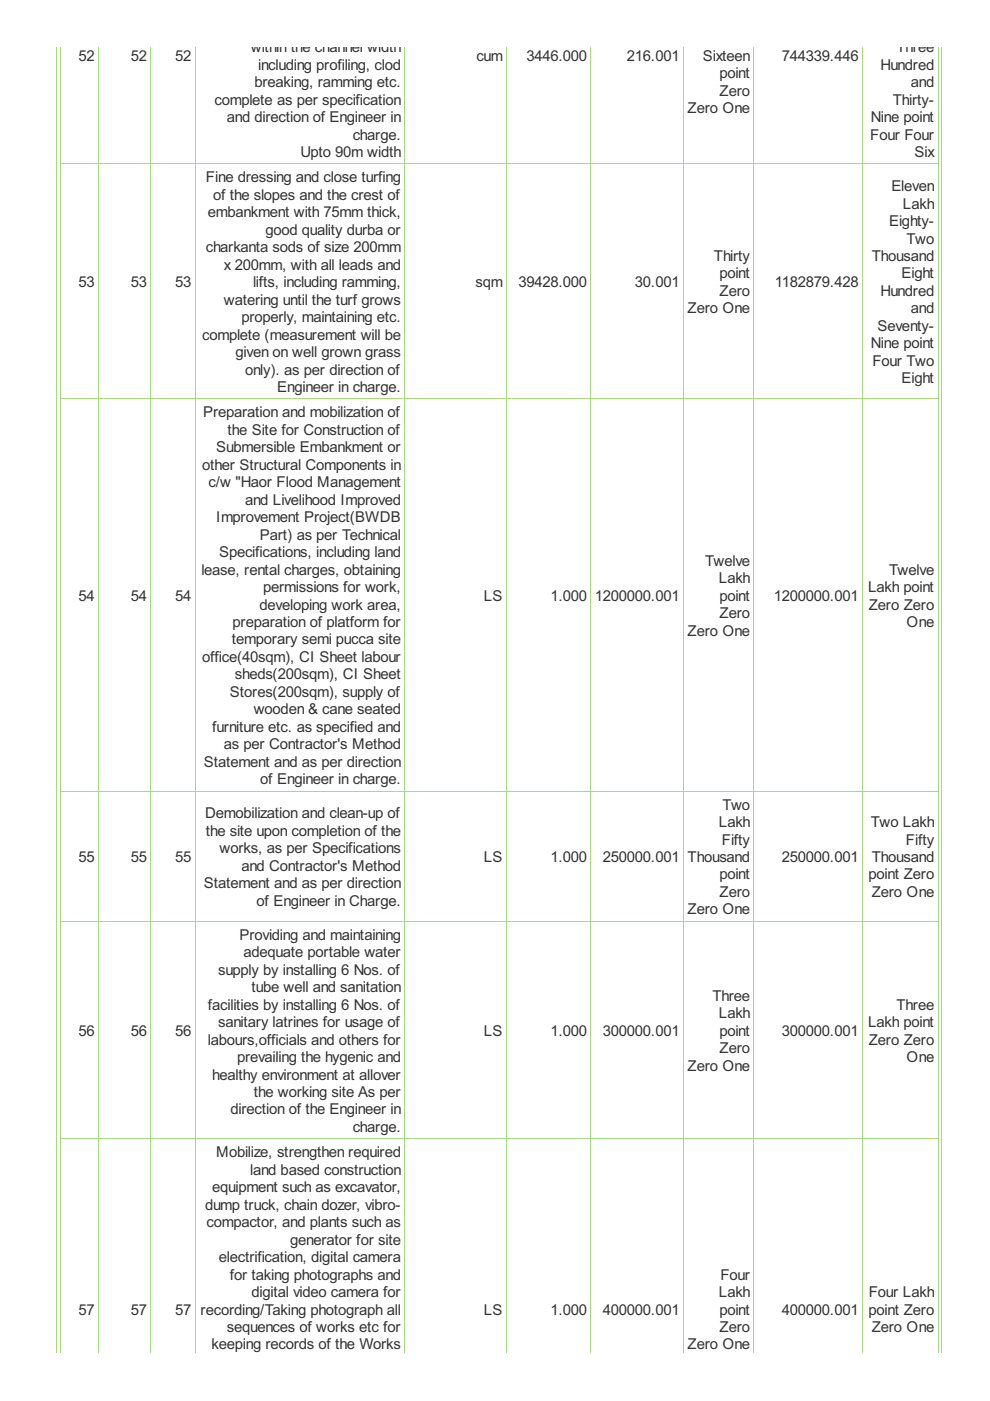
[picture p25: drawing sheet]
<svg xmlns="http://www.w3.org/2000/svg" width="210mm" height="297mm" viewBox="0 0 210 297" stroke-linecap="round" stroke-linejoin="round" font-family="sans-serif">
<defs><g id="words">
<g font-size="3.5" fill="#333">
<text x="53.2" y="11.1">within the channel width</text>
<text x="190.1" y="11.1">Three</text>
<text x="16.6" y="12.9">52</text>
<text x="27.7" y="12.9">52</text>
<text x="37.1" y="12.9">52</text>
<text x="54.7" y="14.8">including profiling, clod</text>
<text x="101" y="12.9">cum</text>
<text x="111.6" y="12.9">3446.000</text>
<text x="132.9" y="12.9">216.001</text>
<text x="149" y="12.9">Sixteen</text>
<text x="152.5" y="16.6">point</text>
<text x="165.8" y="12.9">744339.446</text>
<text x="186.7" y="14.8">Hundred</text>
<text x="45.5" y="22.2">complete as per specification</text>
<text x="54" y="18.5">breaking, ramming etc.</text>
<text x="152.6" y="20.3">Zero</text>
<text x="189.3" y="22.2">Thirty-</text>
<text x="193.1" y="18.5">and</text>
<text x="48.1" y="25.9">and direction of Engineer in</text>
<text x="74.8" y="29.6">charge.</text>
<text x="145.8" y="24">Zero One</text>
<text x="184.5" y="29.6">Four Four</text>
<text x="184.7" y="25.9">Nine point</text>
<text x="63.7" y="33.3">Upto 90m width</text>
<text x="193.9" y="33.3">Six</text>
<text x="43.7" y="38.7">Fine dressing and close turfing</text>
<text x="189" y="40.5">Eleven</text>
<text x="44.1" y="46.1">embankment with 75mm thick,</text>
<text x="45.2" y="42.4">of the slopes and the crest of</text>
<text x="188.5" y="47.9">Eighty-</text>
<text x="191.5" y="44.2">Lakh</text>
<text x="43.6" y="53.5">charkanta sods of size 200mm</text>
<text x="56.3" y="49.8">good quality durba or</text>
<text x="192.2" y="51.6">Two</text>
<text x="47.5" y="57.2">x 200mm, with all leads and</text>
<text x="151.3" y="55.3">Thirty</text>
<text x="152.5" y="59">point</text>
<text x="184.8" y="55.3">Thousand</text>
<text x="191.1" y="59">Eight</text>
<text x="16.6" y="60.9">53</text>
<text x="27.7" y="60.9">53</text>
<text x="37.1" y="60.9">53</text>
<text x="47.5" y="64.6">watering until the turf grows</text>
<text x="53.6" y="60.9">lifts, including ramming,</text>
<text x="100.8" y="60.9">sqm</text>
<text x="110" y="60.9">39428.000</text>
<text x="134.6" y="60.9">30.001</text>
<text x="152.6" y="62.7">Zero</text>
<text x="164.2" y="60.9">1182879.428</text>
<text x="186.7" y="62.7">Hundred</text>
<text x="51.2" y="68.3">properly, maintaining etc.</text>
<text x="145.8" y="66.4">Zero One</text>
<text x="186.1" y="70.2">Seventy-</text>
<text x="193.1" y="66.4">and</text>
<text x="42.8" y="72">complete (measurement will be</text>
<text x="49.9" y="75.7">given on well grown grass</text>
<text x="184.7" y="73.9">Nine point</text>
<text x="185" y="77.6">Four Two</text>
<text x="51.9" y="79.4">only). as per direction of</text>
<text x="58.8" y="83.1">Engineer in charge.</text>
<text x="191.1" y="81.3">Eight</text>
<text x="43.1" y="88.5">Preparation and mobilization of</text>
<text x="45.8" y="95.9">Submersible Embankment or</text>
<text x="48.2" y="92.2">the Site for Construction of</text>
<text x="42.8" y="99.6">other Structural Components in</text>
<text x="44.2" y="103.3">c/w &quot;Haor Flood Management</text>
<text x="51.9" y="107">and Livelihood Improved</text>
<text x="45.8" y="110.7">Improvement Project(BWDB</text>
<text x="46.4" y="118.1">Specifications, including land</text>
<text x="55.1" y="114.4">Part) as per Technical</text>
<text x="149.5" y="120">Twelve</text>
<text x="42.7" y="121.8">lease, rental charges, obtaining</text>
<text x="55.8" y="125.5">permissions for work,</text>
<text x="152.4" y="123.7">Lakh</text>
<text x="184" y="125.5">Lakh point</text>
<text x="188.5" y="121.8">Twelve</text>
<text x="16.6" y="127.4">54</text>
<text x="27.7" y="127.4">54</text>
<text x="37.1" y="127.4">54</text>
<text x="55" y="129.2">developing work area,</text>
<text x="102.6" y="127.4">LS</text>
<text x="116.7" y="127.4">1.000</text>
<text x="126.1" y="127.4">1200000.001</text>
<text x="152.5" y="127.4">point</text>
<text x="152.6" y="131.1">Zero</text>
<text x="164.1" y="127.4">1200000.001</text>
<text x="184.2" y="129.2">Zero Zero</text>
<text x="49.2" y="136.6">temporary semi pucca site</text>
<text x="49.3" y="132.9">preparation of platform for</text>
<text x="145.8" y="134.8">Zero One</text>
<text x="192.2" y="132.9">One</text>
<text x="42.8" y="140.3">office(40sqm), CI Sheet labour</text>
<text x="48.8" y="147.7">Stores(200sqm), supply of</text>
<text x="49.8" y="144">sheds(200sqm), CI Sheet</text>
<text x="45" y="155.1">furniture etc. as specified and</text>
<text x="53.8" y="151.4">wooden &amp; cane seated</text>
<text x="47.5" y="158.9">as per Contractor's Method</text>
<text x="43.2" y="162.6">Statement and as per direction</text>
<text x="55.2" y="166.3">of Engineer in charge.</text>
<text x="43.5" y="173.5">Demobilization and clean-up of</text>
<text x="153.2" y="171.7">Two</text>
<text x="43.6" y="177.2">the site upon completion of the</text>
<text x="152.4" y="175.4">Lakh</text>
<text x="153" y="179.1">Fifty</text>
<text x="184.7" y="175.4">Two Lakh</text>
<text x="192.1" y="179.1">Fifty</text>
<text x="16.6" y="182.8">55</text>
<text x="27.7" y="182.8">55</text>
<text x="37.1" y="182.8">55</text>
<text x="46.5" y="180.9">works, as per Specifications</text>
<text x="51.2" y="184.6">and Contractor's Method</text>
<text x="102.6" y="182.8">LS</text>
<text x="116.7" y="182.8">1.000</text>
<text x="127.8" y="182.8">250000.001</text>
<text x="145.8" y="182.8">Thousand</text>
<text x="165.8" y="182.8">250000.001</text>
<text x="184.8" y="182.8">Thousand</text>
<text x="43.2" y="188.3">Statement and as per direction</text>
<text x="152.5" y="186.5">point</text>
<text x="152.6" y="190.2">Zero</text>
<text x="184.1" y="186.5">point Zero</text>
<text x="184.8" y="190.2">Zero One</text>
<text x="54.4" y="192">of Engineer in Charge.</text>
<text x="145.8" y="193.9">Zero One</text>
<text x="50.8" y="199.3">Providing and maintaining</text>
<text x="51.6" y="203">adequate portable water</text>
<text x="46.2" y="206.7">supply by installing 6 Nos. of</text>
<text x="44.1" y="214.1">facilities by installing 6 Nos. of</text>
<text x="53.3" y="210.4">tube well and sanitation</text>
<text x="151" y="212.2">Three</text>
<text x="152.4" y="215.9">Lakh</text>
<text x="190.1" y="214.1">Three</text>
<text x="16.6" y="219.6">56</text>
<text x="27.7" y="219.6">56</text>
<text x="37.1" y="219.6">56</text>
<text x="44.1" y="221.5">labours,officials and others for</text>
<text x="46.2" y="217.8">sanitary latrines for usage of</text>
<text x="102.6" y="219.6">LS</text>
<text x="116.7" y="219.6">1.000</text>
<text x="127.8" y="219.6">300000.001</text>
<text x="152.5" y="219.6">point</text>
<text x="165.8" y="219.6">300000.001</text>
<text x="184" y="217.8">Lakh point</text>
<text x="184.2" y="221.5">Zero Zero</text>
<text x="50.3" y="225.2">prevailing the hygenic and</text>
<text x="145.8" y="227">Zero One</text>
<text x="152.6" y="223.3">Zero</text>
<text x="192.2" y="225.2">One</text>
<text x="45" y="228.9">healthy environment at allover</text>
<text x="53.8" y="232.6">the working site As per</text>
<text x="48.9" y="236.3">direction of the Engineer in</text>
<text x="74.8" y="240">charge.</text>
<text x="45.8" y="245.4">Mobilize, strengthen required</text>
<text x="53" y="249.1">land based construction</text>
<text x="43.5" y="256.5">dump truck, chain dozer, vibro-</text>
<text x="45" y="252.8">equipment such as excavator,</text>
<text x="43.8" y="260.2">compactor, and plants such as</text>
<text x="61.5" y="263.9">generator for site</text>
<text x="46.4" y="267.6">electrification, digital camera</text>
<text x="48.7" y="271.3">for taking photographs and</text>
<text x="53.3" y="275">digital video camera for</text>
<text x="152.4" y="275">Lakh</text>
<text x="152.7" y="271.3">Four</text>
<text x="184.2" y="275">Four Lakh</text>
<text x="16.6" y="278.7">57</text>
<text x="27.7" y="278.7">57</text>
<text x="37.1" y="278.7">57</text>
<text x="42.5" y="278.7">recording/Taking photograph all</text>
<text x="102.6" y="278.7">LS</text>
<text x="116.7" y="278.7">1.000</text>
<text x="127.8" y="278.7">400000.001</text>
<text x="152.5" y="278.7">point</text>
<text x="165.8" y="278.7">400000.001</text>
<text x="184.1" y="278.7">point Zero</text>
<text x="44.9" y="286.1">keeping records of the Works</text>
<text x="48.1" y="282.4">sequences of works etc for</text>
<text x="145.8" y="286.1">Zero One</text>
<text x="152.6" y="282.4">Zero</text>
<text x="184.8" y="282.4">Zero One</text>
</g>
</g></defs>
<g fill="none" stroke="#a8da7f" stroke-width=".21">
<path d="M11.9 9.9v276.9M12.8 9.9v276.9M20.9 9.9v276.9M32 9.9v276.9M41.4 9.9v276.9M85.8 9.9v276.9M107.4 9.9v276.9M125.3 9.9v276.9M144.9 9.9v276.9M159.9 9.9v276.9M182.8 9.9v276.9M198.9 9.9v276.9"/>
<path d="M199.7 9.9v276.9M12.8 34.7h186.2M12.8 84.6h186.2M12.8 167.7h186.2M12.8 195.3h186.2M12.8 241.5h186.2"/>
</g>
<use href="#words"/>
</svg>
